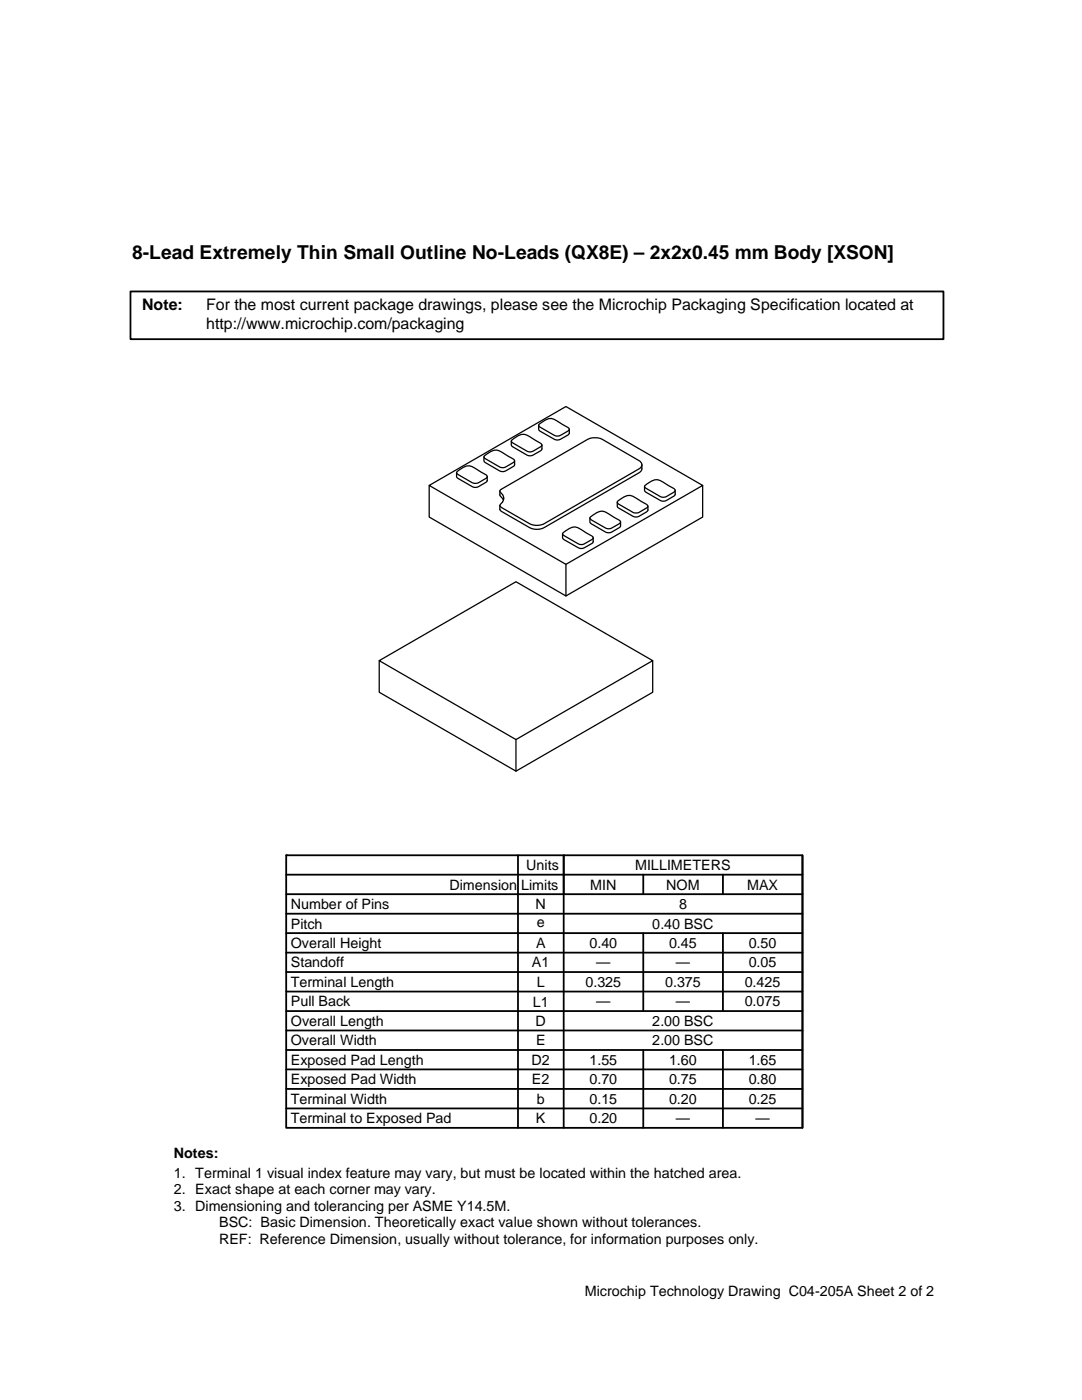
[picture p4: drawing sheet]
<svg xmlns="http://www.w3.org/2000/svg" width="216mm" height="279mm" viewBox="0 0 216 279" stroke-linecap="round" stroke-linejoin="round" font-family="sans-serif">
<defs><g id="words">
<text font-size="3.8" x="26.4" y="51.7">8-Lead Extremely Thin Small Outline No-Leads (QX8E) – 2x2x0.45 mm Body [XSON]</text>
<g font-size="3.2">
<text x="28.4" y="61.9">Note:</text>
<text x="41.1" y="61.9">For the most current package drawings, please see the Microchip Packaging Specification located at</text>
<text x="41.1" y="65.6">http://www.microchip.com/packaging</text>
</g>
<g font-size="2.9">
<text x="105" y="173.7">Units</text>
<text x="126.7" y="173.7">MILLIMETERS</text>
<text x="89.7" y="177.5">Dimension Limits</text>
<text x="117.8" y="177.5">MIN</text>
<text x="132.9" y="177.5">NOM</text>
<text x="149.1" y="177.5">MAX</text>
<text x="58" y="181.4">Number of Pins</text>
<text x="58" y="185.3">Pitch</text>
<text x="106.9" y="181.4">N</text>
<text x="107.1" y="185">e</text>
<text x="130.2" y="185.3">0.40 BSC</text>
<text x="135.5" y="181.4">8</text>
<text x="58" y="189.2">Overall Height</text>
<text x="107" y="189.2">A</text>
<text x="117.6" y="189.2">0.40</text>
<text x="133.5" y="189.2">0.45</text>
<text x="149.4" y="189.2">0.50</text>
<text x="58" y="197">Terminal Length</text>
<text x="58" y="193.1">Standoff</text>
<text x="106.1" y="193.1">A1</text>
<text x="107.1" y="197">L</text>
<text x="116.8" y="197">0.325</text>
<text x="119" y="193.1">—</text>
<text x="132.7" y="197">0.375</text>
<text x="134.9" y="193.1">—</text>
<text x="148.6" y="197">0.425</text>
<text x="149.4" y="193.1">0.05</text>
<text x="58" y="200.9">Pull Back</text>
<text x="106.3" y="200.9">L1</text>
<text x="119" y="200.9">—</text>
<text x="134.9" y="200.9">—</text>
<text x="148.6" y="200.9">0.075</text>
<text x="58" y="208.6">Overall Width</text>
<text x="58" y="204.7">Overall Length</text>
<text x="106.9" y="204.7">D</text>
<text x="107" y="208.6">E</text>
<text x="130.2" y="208.6">2.00 BSC</text>
<text x="130.2" y="204.7">2.00 BSC</text>
<text x="58" y="212.5">Exposed Pad Length</text>
<text x="106.1" y="212.5">D2</text>
<text x="117.6" y="212.5">1.55</text>
<text x="133.5" y="212.5">1.60</text>
<text x="149.4" y="212.5">1.65</text>
<text x="58" y="220.3">Terminal Width</text>
<text x="58" y="216.4">Exposed Pad Width</text>
<text x="106.2" y="216.4">E2</text>
<text x="107.1" y="220.3">b</text>
<text x="117.6" y="220.3">0.15</text>
<text x="117.6" y="216.4">0.70</text>
<text x="133.5" y="220.3">0.20</text>
<text x="133.5" y="216.4">0.75</text>
<text x="149.4" y="220.3">0.25</text>
<text x="149.4" y="216.4">0.80</text>
<text x="58" y="224.2">Terminal to Exposed Pad</text>
<text x="107" y="224.2">K</text>
<text x="117.6" y="224.2">0.20</text>
<text x="134.9" y="224.2">—</text>
<text x="150.8" y="224.2">—</text>
<text x="34.7" y="231.1">Notes:</text>
<text x="34.7" y="235">1. Terminal 1 visual index feature may vary, but must be located within the hatched area.</text>
<text x="34.7" y="238.3">2. Exact shape at each corner may vary.</text>
<text x="34.7" y="241.6">3. Dimensioning and tolerancing per ASME Y14.5M.</text>
<text x="43.7" y="244.9">BSC: Basic Dimension. Theoretically exact value shown without tolerances.</text>
<text x="43.7" y="248.2">REF: Reference Dimension, usually without tolerance, for information purposes only.</text>
<text x="116.7" y="258.7">Microchip Technology Drawing C04-205A Sheet 2 of 2</text>
</g>
</g></defs>
<g fill="none" stroke="#000" stroke-width=".25">
<path d="M85.6 96.9l27.3-15.8 27.3 15.8-27.3 15.7zM85.6 96.9v6.3l27.3 15.7 27.3-15.7v-6.3M91.1 94.3v.8l.3 .4 3.1 1.7 1-.1 1.5-.9 .2-.3v-.8M91.2 94.1a3.1 3.1 0 0 1 3-1l2.8 1.7 .2 .1v.4l-1.7 1.1h-1l-3.1-1.7-.3-.4zM96.6 91.2v.8l.2 .3 3.2 1.8h.6l1.8-1 .3-.3v-.8M96.6 91a3.1 3.1 0 0 1 3-1l2.8 1.6 .2 .2v.3l-1.7 1.1-.9 .1-3.2-1.8-.2-.3zM99.7 98l.1 1 .7 .8M99.8 97.8l17.4-10.1a3.4 3.4 0 0 1 3 0l7.3 4.2a.89 .89 0 0 1 .6 .9 .89 .89 0 0 1-.6 .8l-18.9 10.9a3.3 3.3 0 0 1-3 0l-5.6-3.3-.3-.3 .1-.2a1.48 1.48 0 0 0 0-2.5zM102 88v.8l.3 .4 3.1 1.7h.7l1.8-.9 .2-.4v-.8M102.1 87.9a3 3 0 0 1 3-1.1l2.8 1.7 .2 .3v.2l-1.7 1-1 .1-3.1-1.7-.3-.4zM107.5 84.9v.8l.2 .3 3.2 1.8 .9-.1 1.5-.9 .3-.4v-.7M107.5 84.7a3.1 3.1 0 0 1 3-1l2.8 1.6 .2 .2v.3l-1.7 1.1-.9 .1-3.2-1.8-.2-.2z"/>
<path d="M128.1 92.8v.7a.98 .98 0 0 1-.6 .9l-18.9 10.9a3.2 3.2 0 0 1-3 0l-5.6-3.3-.3-.3v-.8M128.6 97.1v.8l.3 .3 3.1 1.8 1-.1 1.5-.9 .2-.3v-.8M128.7 96.9a3.1 3.1 0 0 1 3-1l2.8 1.6 .2 .2v.3l-1.7 1.1-1 .1-3.1-1.8-.3-.3zM112.2 106.5v.8l.3 .4 3.2 1.7h.6l1.8-.9 .3-.4v-.8M112.3 106.4a3 3 0 0 1 3-1.1l2.8 1.7 .2 .1v.4l-1.7 1-.9 .1-3.2-1.7-.3-.4zM112.9 112.6v6.3M117.7 103.4v.8l.3 .3 3.1 1.8h.7l1.8-1 .2-.3v-.8M117.8 103.2a3 3 0 0 1 3-1l2.8 1.6 .2 .4v.2l-1.8 1-.9 .1-3.1-1.8-.3-.3zM123.2 100.2v.8l.2 .4 3.2 1.7h.7l1.7-.9 .3-.4v-.8M123.2 100.1a3.1 3.1 0 0 1 3-1.1l2.8 1.7 .3 .3-.1 .2-1.7 1.1-.9 .1-3.2-1.8-.2-.2zM75.7 131.8l27.3-15.7 27.2 15.7-27.2 15.8zM75.7 131.8v6.4l27.3 15.7 27.2-15.7v-6.4"/>
<path d="M103 147.6v6.3"/>
</g>
<g fill="none" stroke="#000" stroke-width=".36">
<path d="M26 58.2h162.3v9.5h-162.3zM57.1 170.7h103v54.4h-103zM57.1 174.6h103M57.1 178.5h103M103.4 170.7v54.4M112.5 170.7v54.4M128.4 174.6v3.9M144.3 174.6v3.9M160.1 170.7v54.4M57.1 186.2h103M57.1 190.1h103M57.1 182.4h103"/>
<path d="M57.1 194h103M57.1 197.9h103M128.4 186.2v15.6M144.3 186.2v15.6M57.1 205.7h103M57.1 201.8h103M57.1 209.5h103M57.1 213.4h103M57.1 217.3h103M128.4 209.5v15.6M144.3 209.5v15.6M57.1 221.2h103"/>
</g>
<circle cx="57.1" cy="170.7" r=".18" fill="#000"/>
<use href="#words"/>
</svg>
